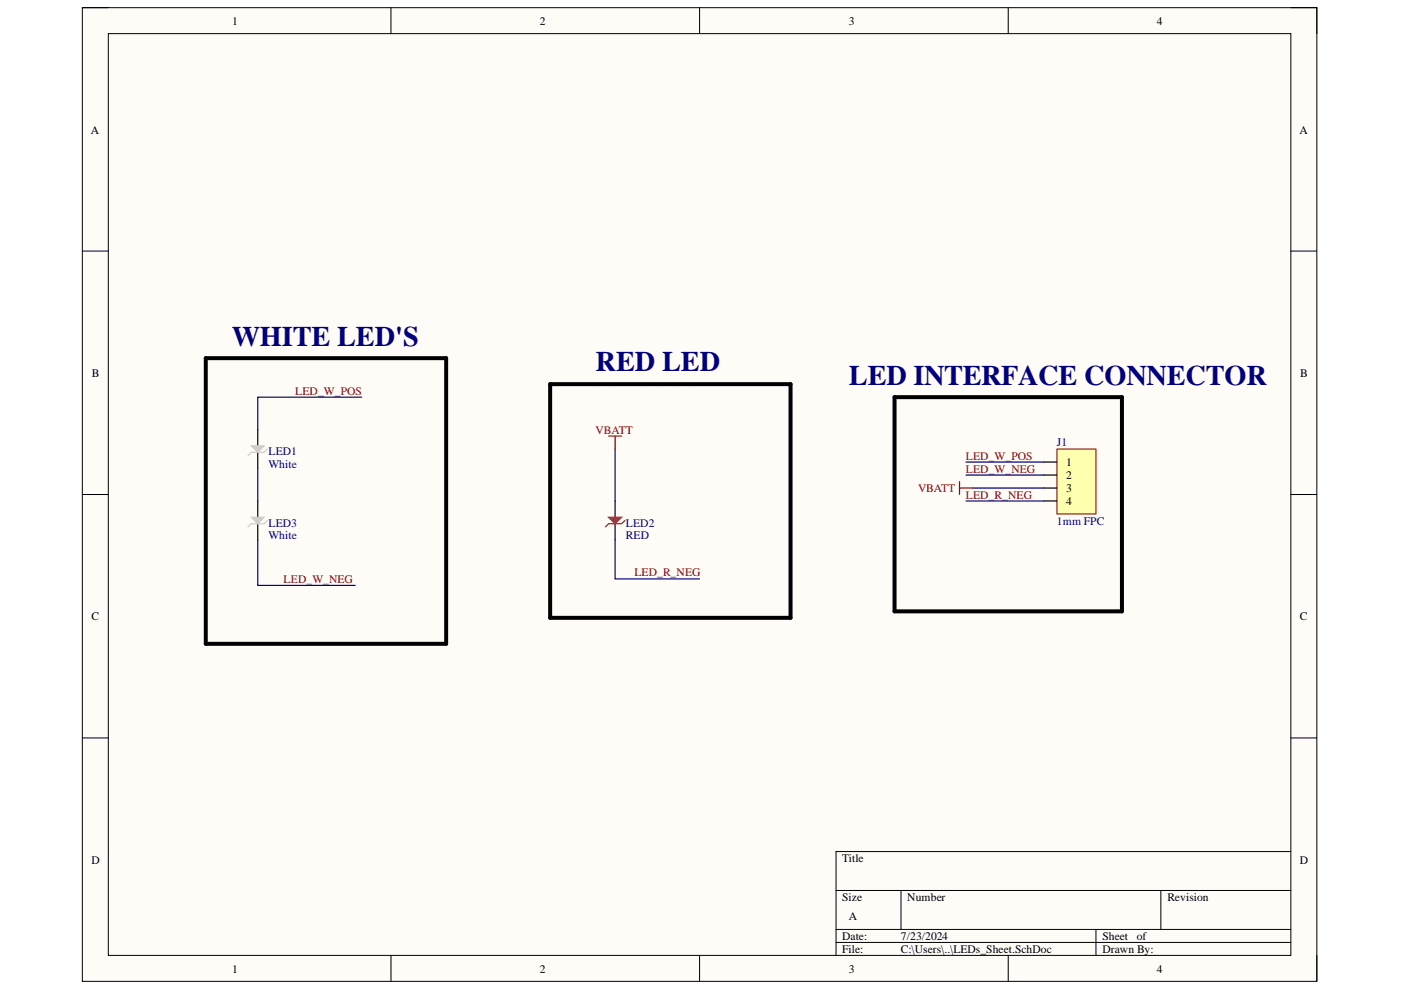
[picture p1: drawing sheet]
<svg xmlns="http://www.w3.org/2000/svg" width="297mm" height="210mm" viewBox="0 0 297 210" stroke-linecap="round" stroke-linejoin="round" font-family="sans-serif">
<defs><g id="words">
<g font-size="6" fill="#000080">
<text x="49.1" y="73.3">WHITE LED'S</text>
<text x="126.3" y="78.8">RED LED</text>
<text x="180" y="81.6">LED INTERFACE CONNECTOR</text>
</g>
<g font-size="2.5">
<text x="49.2" y="5.2">1</text>
<text x="114.4" y="5.2">2</text>
<text x="180" y="5.2">3</text>
<text x="245.3" y="5.2">4</text>
<text x="19.3" y="28.3">A</text>
<text x="275.5" y="28.3">A</text>
<text x="19.5" y="79.9">B</text>
<text x="275.7" y="79.9">B</text>
<text x="226" y="98.8">1</text>
<text x="226" y="101.6">2</text>
<text x="226" y="104.3">3</text>
<text x="226" y="107.1">4</text>
<text x="19.4" y="131.5">C</text>
<text x="275.6" y="131.5">C</text>
<text x="19.4" y="183.1">D</text>
<text x="178.6" y="182.8">Title</text>
<text x="275.6" y="183.1">D</text>
<text x="178.6" y="191">Size</text>
<text x="192.4" y="191">Number</text>
<text x="247.5" y="191">Revision</text>
<text x="180" y="195.1">A</text>
<text x="178.6" y="199.3">Date:</text>
<text x="178.6" y="202.1">File:</text>
<text x="191" y="199.3">7/23/2024</text>
<text x="191" y="202.1">C:\Users\..\LEDs_Sheet.SchDoc</text>
<text x="233.7" y="199.3">Sheet</text>
<text x="233.7" y="202.1">Drawn By:</text>
<text x="241" y="199.3">of</text>
<text x="49.2" y="206.2">1</text>
<text x="114.4" y="206.2">2</text>
<text x="180" y="206.2">3</text>
<text x="245.3" y="206.2">4</text>
</g>
<g font-size="2.5" fill="#800000">
<text x="62.6" y="83.7">LED_W_POS</text>
<text x="126.3" y="92">VBATT</text>
<text x="204.8" y="100.2">LED_W_NEG</text>
<text x="204.8" y="97.4">LED_W_POS</text>
<text x="194.6" y="104.3">VBATT</text>
<text x="204.8" y="105.7">LED_R_NEG</text>
<text x="60.1" y="123.6">LED_W_NEG</text>
<text x="134.5" y="122.2">LED_R_NEG</text>
</g>
<g font-size="2.5" fill="#000080">
<text x="224.1" y="94.7">J1</text>
<text x="56.9" y="96.5">LED1</text>
<text x="56.9" y="99.2">White</text>
<text x="56.9" y="111.6">LED3</text>
<text x="132.7" y="111.6">LED2</text>
<text x="224.1" y="111.2">1mm FPC</text>
<text x="56.9" y="114.3">White</text>
<text x="132.7" y="114.3">RED</text>
</g>
</g></defs>
<path d="M17.5 1.6h261.7v206.5h-261.7z" fill-rule="evenodd" fill="#fffcf8"/>
<path d="M17.5 1.6h261.7v206.5h-261.7z" fill="none" stroke="#000" stroke-width=".21"/>
<path d="M23 7.1h250.7v195.5h-250.7z" fill-rule="evenodd" fill="#fffcf8"/>
<g fill="none" stroke="#000" stroke-width=".21">
<path d="M17.5 1.6h5.5M23 7.1h250.7v195.5h-250.7zM82.9 1.6v5.5M148.3 1.6v5.5M213.8 1.6v5.5M273.7 1.6h5.5v5.5M17.5 53.2h5.5M273.7 53.2h5.5M17.5 104.8h5.5M273.7 104.8h5.5M17.5 156.5h5.5M273.7 156.5h5.5"/>
<path d="M177.3 188.8h96.4M177.3 197.1h96.4M177.3 199.8h96.4M191 188.8v8.3M232.4 197.1v5.5M246.1 188.8v8.3M273.7 180.6h-96.4v22M82.9 202.6v5.5M148.3 202.6v5.5M213.8 202.6v5.5M279.2 202.6v5.5"/>
</g>
<path d="M43.6 75.9h51v60.6h-51zM116.6 81.4h51v49.6h-51zM189.7 84.2h48.2v45.4h-48.2z" fill="none" stroke="#000" stroke-width=".85"/>
<path d="M130.4 106.2v3.5M130.4 111v3.5" fill="none" stroke="#000" stroke-width=".25"/>
<path d="M129 109.7h2.8l-1.4 1.3z" fill="#f00"/>
<path d="M129 109.7h2.8l-1.4 1.3zM132.5 110.4l-.7 .6h-2.8l-.7 .7" fill="none" stroke="#f00" stroke-width=".25"/>
<path d="M54.6 99.3v6.9M76.7 84.2h-22.1v6.9M130.4 95.2v11M204.8 98h16.5M54.6 114.5v9.6h20.7M130.4 114.5v8.2h17.9M204.8 100.7h16.5M204.8 106.2h16.5M206.2 103.5h15.1" fill="none" stroke="#000080" stroke-width=".25"/>
<path d="M54.6 91.1v3.4M54.6 95.9v3.4" fill="none" stroke="#000" stroke-width=".25"/>
<path d="M53.3 94.5h2.7l-1.4 1.4z" fill="#ccc"/>
<path d="M53.3 94.5h2.7l-1.4 1.4zM56.7 95.2l-.7 .7h-2.7l-.7 .7" fill="none" stroke="#ccc" stroke-width=".25"/>
<path d="M54.6 106.2v3.5M54.6 111v3.5" fill="none" stroke="#000" stroke-width=".25"/>
<path d="M53.3 109.7h2.7l-1.4 1.3z" fill="#ccc"/>
<path d="M53.3 109.7h2.7l-1.4 1.3zM56.7 110.4l-.7 .6h-2.7l-.7 .7" fill="none" stroke="#ccc" stroke-width=".25"/>
<path d="M224.1 95.2h8.3v13.8h-8.3z" fill-rule="evenodd" fill="#ffffb0"/>
<path d="M224.1 95.2h8.3v13.8h-8.3z" fill="none" stroke="#800000" stroke-width=".21"/>
<path d="M221.3 98h2.8M221.3 100.7h2.8M221.3 103.5h2.8M221.3 106.2h2.8" fill="none" stroke="#000" stroke-width=".25"/>
<path d="M129 92.5h2.8M130.4 92.5v2.7M203.4 102.1v2.7M203.4 103.5h2.8" fill="none" stroke="#800000" stroke-width=".25"/>
<use href="#words"/>
</svg>
